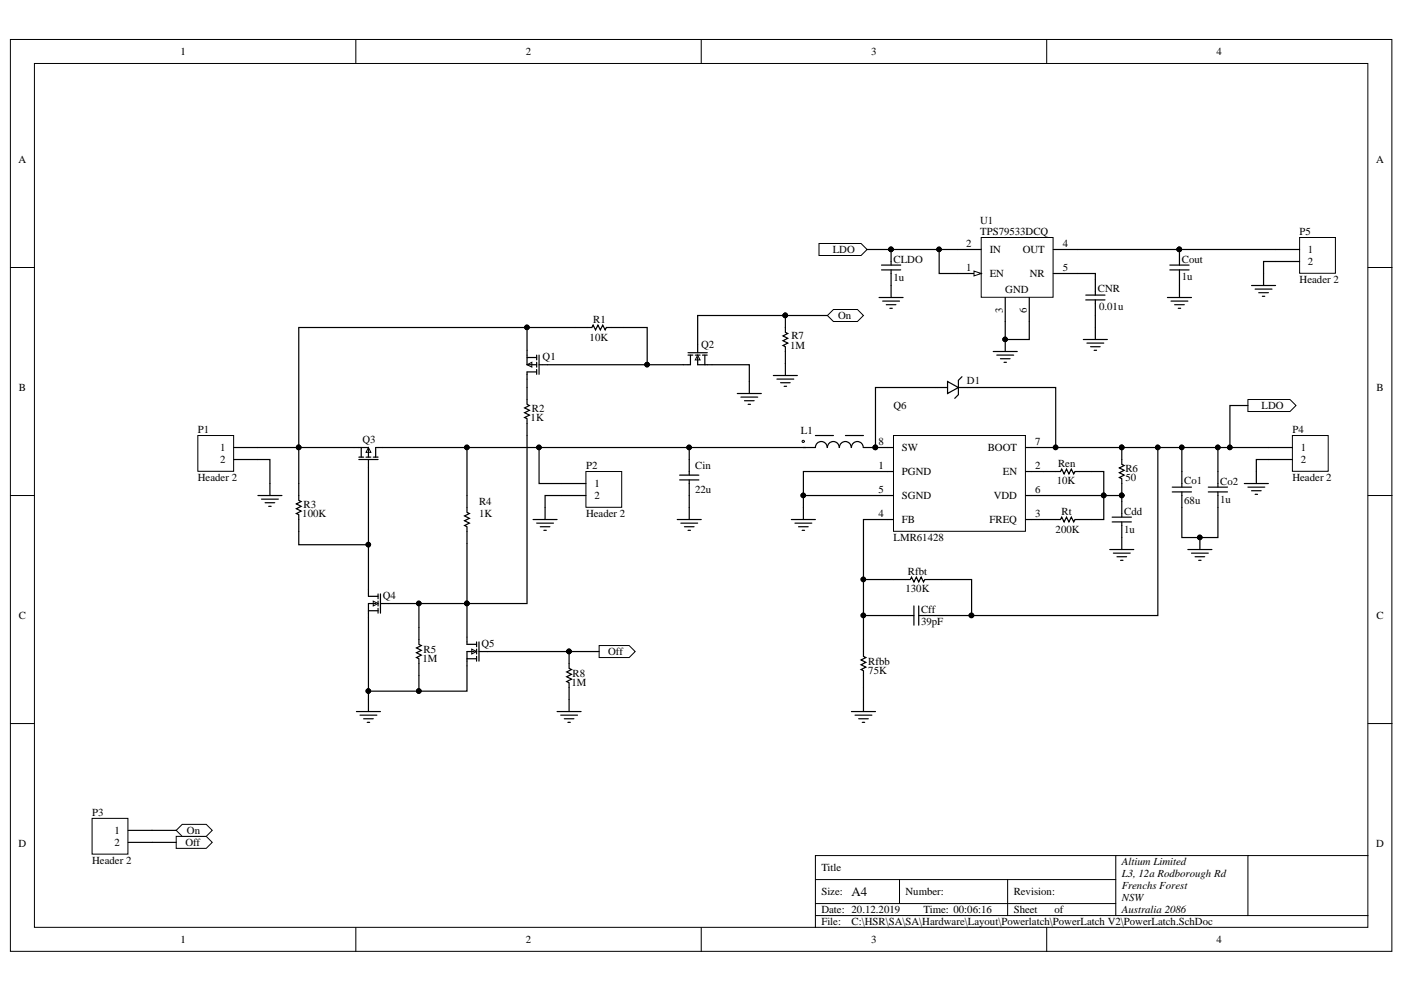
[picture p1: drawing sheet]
<svg xmlns="http://www.w3.org/2000/svg" width="297mm" height="210mm" viewBox="0 0 297 210" stroke-linecap="round" stroke-linejoin="round" font-family="sans-serif">
<defs><g id="words">
<text font-size="2.7" x="180.2" y="189.6">A4</text>
<g font-size="2.3">
<text x="38.2" y="11.7">1</text>
<text x="111.2" y="11.7">2</text>
<text x="184.3" y="11.7">3</text>
<text x="257.4" y="11.7">4</text>
<text x="3.9" y="34.5">A</text>
<text x="291.1" y="34.5">A</text>
<text x="207.4" y="47.5">U1</text>
<text x="176.2" y="53.6">LDO</text>
<text x="204.4" y="52.3">2</text>
<text x="207.4" y="49.7">TPS79533DCQ</text>
<text x="209.4" y="53.6">IN</text>
<text x="216.4" y="53.6">OUT</text>
<text x="224.9" y="52.3">4</text>
<text x="274.9" y="49.7">P5</text>
<text x="276.7" y="53.6">1</text>
<text x="189" y="59.4">1u</text>
<text x="189" y="55.6">CLDO</text>
<text x="204.4" y="57.4">1</text>
<text x="209.4" y="58.7">EN</text>
<text x="217.9" y="58.7">NR</text>
<text x="224.9" y="57.4">5</text>
<text x="250" y="59.2">1u</text>
<text x="250" y="55.6">Cout</text>
<text x="274.9" y="59.9">Header 2</text>
<text x="276.7" y="56.1">2</text>
<text x="212.7" y="61.9">GND</text>
<text x="232.3" y="61.7">CNR</text>
<text x="232.5" y="65.5">0.01u</text>
<text x="125.5" y="68.3">R1</text>
<text x="167.4" y="71.8">R7</text>
<text x="177.3" y="67.5">On</text>
<text x="212.2" y="66.1" transform="rotate(-90 212.2 66.1)">3</text>
<text x="217.3" y="66.1" transform="rotate(-90 217.3 66.1)">6</text>
<text x="114.8" y="76.2">Q1</text>
<text x="124.7" y="72.1">10K</text>
<text x="148.3" y="73.6">Q2</text>
<text x="167.2" y="73.9">1M</text>
<text x="4" y="82.8">B</text>
<text x="204.6" y="81.3">D1</text>
<text x="291.2" y="82.8">B</text>
<text x="112.3" y="89.1">1K</text>
<text x="112.5" y="87.1">R2</text>
<text x="189" y="86.6">Q6</text>
<text x="266.9" y="86.6">LDO</text>
<text x="41.8" y="91.7">P1</text>
<text x="46.6" y="95.5">1</text>
<text x="76.7" y="93.7">Q3</text>
<text x="169.5" y="91.9">L1</text>
<text x="185.9" y="94.2">8</text>
<text x="190.8" y="95.5">SW</text>
<text x="209" y="95.5">BOOT</text>
<text x="219" y="94.2">7</text>
<text x="273.4" y="91.7">P4</text>
<text x="275.2" y="95.5">1</text>
<text x="41.8" y="101.8">Header 2</text>
<text x="46.6" y="98">2</text>
<text x="124" y="99.3">P2</text>
<text x="147.1" y="99.3">Cin</text>
<text x="185.9" y="99.3">1</text>
<text x="190.8" y="100.5">PGND</text>
<text x="212.2" y="100.5">EN</text>
<text x="219" y="99.3">2</text>
<text x="223.9" y="98.8">Ren</text>
<text x="238.1" y="101.8">50</text>
<text x="238.1" y="99.8">R6</text>
<text x="273.4" y="101.8">Header 2</text>
<text x="275.2" y="98">2</text>
<text x="64.2" y="107.4">R3</text>
<text x="101.4" y="106.9">R4</text>
<text x="125.8" y="103.1">1</text>
<text x="125.8" y="105.6">2</text>
<text x="147.1" y="104.4">22u</text>
<text x="185.9" y="104.4">5</text>
<text x="190.8" y="105.6">SGND</text>
<text x="210.2" y="105.6">VDD</text>
<text x="219" y="104.4">6</text>
<text x="223.6" y="102.3">10K</text>
<text x="250.5" y="106.7">68u</text>
<text x="250.5" y="102.3">Co1</text>
<text x="258.2" y="106.4">1u</text>
<text x="258.2" y="102.6">Co2</text>
<text x="64" y="109.4">100K</text>
<text x="101.4" y="109.4">1K</text>
<text x="124" y="109.4">Header 2</text>
<text x="185.9" y="109.4">4</text>
<text x="190.8" y="110.7">FB</text>
<text x="209.3" y="110.7">FREQ</text>
<text x="219" y="109.4">3</text>
<text x="223.3" y="112.7">200K</text>
<text x="224.6" y="108.9">Rt</text>
<text x="237.9" y="112.7">1u</text>
<text x="237.9" y="108.9">Cdd</text>
<text x="189" y="114.5">LMR61428</text>
<text x="191.6" y="125.2">130K</text>
<text x="192.1" y="121.6">Rfbt</text>
<text x="4" y="131">C</text>
<text x="81" y="126.7">Q4</text>
<text x="194.9" y="129.8">Cff</text>
<text x="291.2" y="131">C</text>
<text x="101.9" y="136.9">Q5</text>
<text x="194.9" y="132.3">39pF</text>
<text x="89.4" y="140.2">1M</text>
<text x="89.6" y="138.1">R5</text>
<text x="121.1" y="143.2">R8</text>
<text x="128.7" y="138.6">Off</text>
<text x="183.7" y="142.7">75K</text>
<text x="183.7" y="140.7">Rfbb</text>
<text x="120.9" y="145.2">1M</text>
<text x="19.5" y="172.7">P3</text>
<text x="3.9" y="179.3">D</text>
<text x="24.2" y="176.5">1</text>
<text x="24.2" y="179">2</text>
<text x="39.2" y="179">Off</text>
<text x="39.6" y="176.5">On</text>
<text x="291.1" y="179.3">D</text>
<text x="19.5" y="182.8">Header 2</text>
<text x="173.8" y="184.4">Title</text>
<text x="237.3" y="183.1">Altium Limited</text>
<text x="237.3" y="185.6">L3, 12a Rodborough Rd</text>
<text x="173.8" y="189.4">Size:</text>
<text x="191.6" y="189.4">Number:</text>
<text x="214.5" y="189.4">Revision:</text>
<text x="237.3" y="188.2">Frenchs Forest</text>
<text x="237.3" y="190.7">NSW</text>
<text x="173.8" y="193.2">Date: 20.12.2019</text>
<text x="173.8" y="195.8">File:</text>
<text x="180.2" y="195.8">C:\HSR\SA\SA\Hardware\Layout\Powerlatch\PowerLatch V2\PowerLatch.SchDoc</text>
<text x="195.4" y="193.2">Time: 00:06:16</text>
<text x="214.5" y="193.2">Sheet</text>
<text x="223.1" y="193.2">of</text>
<text x="237.3" y="193.2">Australia 2086</text>
<text x="38.2" y="199.6">1</text>
<text x="111.2" y="199.6">2</text>
<text x="184.3" y="199.6">3</text>
<text x="257.4" y="199.6">4</text>
</g>
</g></defs>
<g fill="#fff" stroke="#000" stroke-width=".21">
<path d="M2.2 8.4h292.3v192.9h-292.3z"/>
<path d="M7.3 13.4h282.1v182.8h-282.1z"/>
</g>
<g fill="none" stroke="#000" stroke-width=".21">
<path d="M75.3 8.4v5M148.4 8.4v5M221.4 8.4v5M2.2 56.6h5.1M289.4 56.6h5.1M2.2 104.9h5.1M289.4 104.9h5.1M2.2 153.1h5.1M289.4 153.1h5.1M75.3 196.3v5.1M148.4 196.3v5.1M172.5 186.1h63.6"/>
<path d="M172.5 193.7h116.9M172.5 191.2h63.6M190.3 186.1v5.1M213.2 186.1v7.6M221.4 196.3v5.1M236.1 181v12.7M264 181h-91.5v15.3M289.4 181h-25.4v12.7"/>
</g>
<g fill="none" stroke="#000" stroke-width=".25">
<path d="M121.7 69.3h3.5l.3-.5 .5 1 .5-1 .5 1 .5-1 .5 1 .3-.5h3.5M111.5 82v3.6l.5 .2-1 .5 1 .5-1 .5 1 .5-1 .5 .5 .3v3.6M156 83.3h5.1M156.8 84h3.5M157.5 84.8h2M158.3 85.6h.5M158.5 80.7v2.6M63.2 102.3v3.6l.5 .2-1 .5 1 .5-1 .5 1 .6-1 .5 .5 .2v3.6M98.8 104.9v3.5l.5 .3-1 .5 1 .5-1 .5 1 .5-1 .5 .5 .3v3.5M75.4 150.6h5.1M76.2 151.3h3.5M76.9 152.1h2.1"/>
<path d="M77.7 152.8h.5M78 148v2.6"/>
</g>
<g fill="#fff" stroke="#000" stroke-width=".21">
<path d="M175.1 66.8l1.2-1.3h5.1l1.3 1.3-1.3 1.2h-5.1z" fill-rule="evenodd"/>
<path d="M126.8 136.6h6.3l1.3 1.3-1.3 1.2h-6.3z" fill-rule="evenodd"/>
</g>
<path d="M41.9 92.2h7.5v7.5h-7.5z" fill="#fff" stroke="#000" stroke-width=".21"/>
<path d="M49.5 94.7h5.1M49.5 97.2h5.1" fill="none" stroke="#000" stroke-width=".25"/>
<path d="M124 99.8h7.5v7.5h-7.5z" fill="#fff" stroke="#000" stroke-width=".21"/>
<path d="M118.9 102.3h5.1M118.9 104.9h5.1M167.4 109.9h5.1M168.2 110.7h3.5M169 111.5h2M169.7 112.2h.5M170 107.4v2.5" fill="none" stroke="#000" stroke-width=".25"/>
<path d="M19.5 173.2h7.6v7.5h-7.6z" fill="#fff" stroke="#000" stroke-width=".21"/>
<path d="M27.1 175.7h5.1M27.1 178.2h5.1" fill="none" stroke="#000" stroke-width=".25"/>
<g fill="#fff" stroke="#000" stroke-width=".21">
<path d="M37.3 177h6.3l1.3 1.2-1.3 1.3h-6.3z" fill-rule="evenodd"/>
<path d="M37.3 175.7l1.2-1.3h5.1l1.3 1.3-1.3 1.3h-5.1z" fill-rule="evenodd"/>
</g>
<path d="M74.9 94.7h1M78 98v1M80 94.7h1M54.6 104.9h5M55.3 105.6h3.6M56.1 106.4h2M56.9 107.1h.5M57.1 102.3v2.6M88.6 132.8v3.5l.5 .3-1 .5 1 .5-1 .5 1 .5-1 .5 .5 .3v3.5" fill="none" stroke="#000" stroke-width=".25"/>
<path d="M78 94.7l.5 1h-1.1z" fill="#fff"/>
<path d="M78 94.7l.5 1h-1.1z" fill="none" stroke="#000" stroke-width=".21"/>
<path d="M111.5 74.1v1M111.5 79.2v1M114.8 77.2h1M75.9 97.2h4.1M75.9 96.7h1M75.9 94.7h.5M76.4 96.7v-2h1.6v2M77.4 96.7h1.1M78 97.2v.8M79 96.7h1M80 94.7h-.5v2" fill="none" stroke="#000" stroke-width=".25"/>
<path d="M111.5 77.2l1-.5v1z" fill="#fff"/>
<path d="M111.5 77.2l1-.5v1z" fill="none" stroke="#000" stroke-width=".21"/>
<path d="M111.5 75.1v.5M113.5 75.6h-2v1.6h2M113.5 75.1v1.1M113.5 76.7v1M113.5 78.2v1M113.5 78.7h-2v.5M114 77.2h.8M114 75.1v4.1M144.5 77.2h1.1M147.6 72.9v.9M149.6 77.2h1.1" fill="none" stroke="#000" stroke-width=".25"/>
<path d="M147.6 75.1l.5 1.1h-1z" fill="#fff"/>
<path d="M147.6 75.1l.5 1.1h-1z" fill="none" stroke="#000" stroke-width=".21"/>
<path d="M145.6 74.6h4M145.6 75.1h1M146.1 75.1v2.1h-.5M147.1 75.1h1M147.6 73.9v.7M148.6 75.1h1M149.1 75.1v2.1h-1.5v-1.6M149.1 77.2h.5M98.8 134.8v1M98.8 139.9v1M102.1 137.9h1" fill="none" stroke="#000" stroke-width=".25"/>
<path d="M99.8 137.4l1 .5-1 .5z" fill="#fff"/>
<path d="M99.8 137.4l1 .5-1 .5z" fill="none" stroke="#000" stroke-width=".21"/>
<path d="M78 124.7v1M78 129.7v1.1M81.3 127.7h1M98.8 135.8v.5h2M98.8 139.4v.5M100.3 137.9h-1.5v1.5h2M100.8 135.8v1M100.8 137.4v1M100.8 138.9v1M101.3 137.9h.8M101.3 135.8v4.1" fill="none" stroke="#000" stroke-width=".25"/>
<path d="M79 127.2l1 .5-1 .5z" fill="#fff"/>
<path d="M79 127.2l1 .5-1 .5z" fill="none" stroke="#000" stroke-width=".21"/>
<path d="M78 125.7v.5h2M78 129.2v.5M79.5 127.7h-1.5v1.5h2M80 125.7v1M80 127.2v1M80 128.7v1M80.5 127.7h.8M80.5 125.7v4" fill="none" stroke="#000" stroke-width=".25"/>
<path d="M189 92.2h27.9v20.2h-27.9z" fill="#fff" stroke="#000" stroke-width=".21"/>
<g fill="none" stroke="#000" stroke-width=".25">
<path d="M172.5 92.2h3.8M175 94.7a1.25 1.25 0 0 0-1.2-1.3 1.25 1.25 0 0 0-1.3 1.3h-2.5M177.5 94.7a1.25 1.25 0 0 0-1.2-1.3 1.25 1.25 0 0 0-1.2 1.3M178.9 92.2h3.8M180.1 94.7a1.25 1.25 0 0 0-1.3-1.3 1.25 1.25 0 0 0-1.2 1.3M182.6 94.7a1.25 1.25 0 0 0-1.2-1.3 1.25 1.25 0 0 0-1.3 1.3M182.7 94.7h2.5M187.8 94.7h1.2M187.8 99.8h1.2M217 94.7h1.3M217 99.8h1.3M187.8 104.9h1.2"/>
<path d="M187.8 109.9h1.2M217 104.9h1.3M217 109.9h1.3"/>
</g>
<circle cx="185.2" cy="94.7" r=".48" fill="#000" stroke="#000" stroke-width=".21"/>
<circle cx="169.9" cy="93.4" r=".24" fill="#fff" stroke="#000" stroke-width=".21"/>
<circle cx="185.2" cy="94.7" r=".48" fill="#000" stroke="#000" stroke-width=".21"/>
<path d="M197.9 82h7.4M220.8 109.9h3.6l.2-.5 .5 1 .5-1 .5 1 .6-1 .5 1 .2-.5h3.6M234.8 116.3h5.1M235.3 109.4h4.1M235.3 110.4h4.1M235.6 117h3.5M236.3 117.8h2M237.1 118.6h.5M237.3 106.1v3.3M237.3 110.4v5.9" fill="none" stroke="#000" stroke-width=".25"/>
<path d="M200.5 80.7l2.3 1.3-2.3 1.3z" fill="#fff"/>
<path d="M203.5 79.7l-.7 .8v3l-.8 .8M200.5 80.7l2.3 1.3-2.3 1.3zM237.3 94.7v3.5l.5 .3-1 .5 1 .5-1 .5 1 .5-1 .5 .5 .3v3.6M112.8 109.9h5.1M113.5 110.7h3.6M114.3 111.5h2M115.1 112.2h.5M115.3 107.4v2.5" fill="none" stroke="#000" stroke-width=".25"/>
<g fill="#000" stroke="#000" stroke-width=".21">
<circle cx="237.3" cy="94.7" r=".48"/>
<circle cx="237.3" cy="104.8" r=".48"/>
</g>
<path d="M273.4 92.2h7.6v7.5h-7.6z" fill="#fff" stroke="#000" stroke-width=".21"/>
<g fill="none" stroke="#000" stroke-width=".25">
<path d="M163.6 79.5h5.1M166.2 66.8v3.5l.5 .3-1.1 .5 1.1 .5-1.1 .5 1.1 .5-1.1 .5 .6 .3v6.1M145.8 97.2v3.3M164.4 80.2h3.5M165.1 81h2.1M165.9 81.7h.5M220.8 99.8h3.6l.2-.5 .5 1 .5-1 .5 1 .6-1 .5 1 .2-.5h3.6M250 99.8v3.3M257.7 99.8v3.3M265.8 99.8v2.5M268.3 94.7h5.1M268.3 97.2h5.1"/>
<path d="M143.3 109.9h5.1M143.8 101.6h4.1M143.8 100.5h4.1M144 110.7h3.6M144.8 111.5h2M145.6 112.2h.5M145.8 101.6v3.3M145.8 107.4v2.5M248 103.1h4.1M248 104.1h4.1M250 104.1v3.3M251.3 116.3h5.1"/>
<path d="M252.1 117h3.5M252.8 117.8h2.1M253.6 118.6h.5M253.9 113.7v2.6M255.6 103.1h4.1M255.6 104.1h4.1M257.7 104.1v3.3M263.3 102.3h5M264 103.1h3.6M264.8 103.8h2M265.5 104.6h.6M120.4 137.9v3.5l.5 .3-1 .5 1 .5-1 .5 1 .5-1 .5 .5 .3v6.1"/>
<path d="M182.7 135.3v3.6l.5 .2-1 .5 1 .6-1 .5 1 .5-1 .5 .5 .2v3.6M189 122.6h3.6l.2-.5 .6 1 .5-1 .5 1 .5-1 .5 1 .2-.5h3.6M190.1 130.2h3.3M193.4 128.2v4.1M194.4 130.2h3.3M194.4 128.2v4.1M117.9 150.6h5M118.6 151.3h3.6M119.4 152.1h2M120.1 152.8h.6M180.1 150.6h5.1M180.9 151.3h3.6"/>
<path d="M181.7 152.1h2M182.4 152.8h.5M182.7 148v2.6"/>
</g>
<g fill="#000" stroke="#000" stroke-width=".21">
<circle cx="166.1" cy="66.7" r=".48"/>
<circle cx="253.8" cy="113.7" r=".48"/>
<circle cx="120.4" cy="137.8" r=".48"/>
</g>
<g fill="#fff" stroke="#000" stroke-width=".21">
<path d="M264 84.5h8.9l1.3 1.3-1.3 1.3h-8.9z" fill-rule="evenodd"/>
<path d="M173.3 51.5h8.9l1.2 1.3-1.2 1.3h-8.9z" fill-rule="evenodd"/>
</g>
<path d="M207.6 50.3h15.2v12.6h-15.2z" fill="#fff" stroke="#000" stroke-width=".21"/>
<path d="M202.5 57.9h5.1" fill="none" stroke="#000" stroke-width=".25"/>
<path d="M206.1 57.4l1.5 .5-1.5 .5z" fill="#fff"/>
<path d="M206.1 57.4l1.5 .5-1.5 .5z" fill="none" stroke="#000" stroke-width=".21"/>
<g fill="none" stroke="#000" stroke-width=".25">
<path d="M186.5 56.1h4.1M186.5 57.1h4.1M188.5 52.8v3.3M188.5 57.1v5.9M202.5 52.8h5.1M222.8 52.8h5.1M222.8 57.9h5.1M231.7 59.1v3.3M247.5 56.1h4.1M247.5 57.1h4.1M249.5 52.8v3.3M249.5 57.1v5.9"/>
<path d="M186 63h5.1M186.7 63.7h3.6M187.5 64.5h2M188.3 65.2h.5M210.1 74.4h5.1M210.9 75.1h3.6M211.7 75.9h2M212.4 76.7h.5M212.7 63v5M212.7 71.8v2.6M217.8 63v5M229.2 71.8h5.1"/>
<path d="M229.7 62.4h4.1M229.7 63.5h4.1M230 72.6h3.5M230.7 73.4h2.1M231.5 74.1h.5M231.7 63.5v3.3M231.7 69.3v2.5M247 63h5.1M247.8 63.7h3.5M248.5 64.5h2M249.3 65.2h.5"/>
</g>
<g fill="#000" stroke="#000" stroke-width=".21">
<circle cx="188.5" cy="52.8" r=".48"/>
<circle cx="249.5" cy="52.8" r=".49"/>
<circle cx="212.6" cy="71.8" r=".48"/>
</g>
<path d="M275 50.3h7.5v7.5h-7.5z" fill="#fff" stroke="#000" stroke-width=".21"/>
<g fill="none" stroke="#000" stroke-width=".25">
<path d="M183.4 52.8h19.1M198.7 52.8v5.1h3.8M227.9 57.9h3.8v1.2M227.9 52.8h47.1M275 55.3h-7.7v5.1M111.5 69.3v4.8M115.8 77.2h21.1M121.7 69.3h-58.5v33M131.8 69.3h5.1v7.9h7.6M150.7 77.2h7.8v3.5M175.1 66.8h-27.5v6.1M212.7 68v3.8h5.1v-3.8"/>
<path d="M231.7 66.8v2.5M264.8 60.4h5.1M265.5 61.2h3.6M266.3 61.9h2M267.1 62.7h.5M54.6 97.2h2.5v5.1M54.6 94.7h20.3M78 99v16.3h-14.8v-2.8M81 94.7h17.8v10.2M98.8 94.7h71.2M111.5 92.2v35.5h-12.7v7.1M111.5 80.2v1.8"/>
<path d="M114 94.7v7.6h4.9M145.8 94.7v2.5M187.8 99.8h-17.8v7.6M197.9 82h-12.7v12.7h2.6M205.3 82h18.1v12.7h-5.1M218.3 99.8h2.5M223.4 94.7h44.9M231 99.8h2.5v5.1h-15.2M245 94.7v35.5h-47.3M250 94.7v5.1M257.7 94.7v5.1M264 85.8h-3.8v8.9"/>
<path d="M268.3 97.2h-2.5v2.6M78 115.3v9.4M98.8 115v12.7h-10.2v5.1M118.9 104.9h-3.6v2.5M145.8 104.9v2.5M170 104.9h17.8M187.8 109.9h-5.1v25.4M218.3 109.9h2.5M237.3 106.1v-1.2h-3.8v5h-2.5M250 107.4v6.3h7.7v-6.3M78 130.8v17.2M82.3 127.7h6.3"/>
<path d="M103.1 137.9h23.7M182.7 122.6h6.3M182.7 130.2h7.4M199.2 122.6h6.4v7.6M88.6 142.9v3.3h-10.6M98.8 140.9v5.3h-10.2M182.7 145.5v2.5M32.2 175.7h5.1M32.2 178.2h5.1"/>
</g>
<g fill="#000" stroke="#000" stroke-width=".21">
<circle cx="188.5" cy="52.8" r=".48"/>
<circle cx="198.7" cy="52.8" r=".48"/>
<circle cx="249.5" cy="52.8" r=".49"/>
<circle cx="111.5" cy="69.3" r=".48"/>
<circle cx="136.9" cy="77.1" r=".48"/>
<circle cx="166.1" cy="66.7" r=".48"/>
<circle cx="212.6" cy="71.8" r=".48"/>
<circle cx="63.2" cy="94.7" r=".48"/>
<circle cx="98.8" cy="94.7" r=".48"/>
<circle cx="114" cy="94.7" r=".48"/>
<circle cx="145.8" cy="94.7" r=".48"/>
<circle cx="185.2" cy="94.7" r=".48"/>
<circle cx="223.3" cy="94.7" r=".48"/>
<circle cx="237.3" cy="94.7" r=".48"/>
<circle cx="244.9" cy="94.7" r=".48"/>
<circle cx="250" cy="94.7" r=".48"/>
<circle cx="257.6" cy="94.7" r=".48"/>
<circle cx="260.2" cy="94.7" r=".48"/>
<circle cx="77.9" cy="115.2" r=".48"/>
<circle cx="169.9" cy="104.8" r=".48"/>
<circle cx="233.5" cy="104.8" r=".48"/>
<circle cx="237.3" cy="104.8" r=".48"/>
<circle cx="253.8" cy="113.7" r=".48"/>
<circle cx="88.6" cy="127.7" r=".48"/>
<circle cx="98.8" cy="127.7" r=".48"/>
<circle cx="120.4" cy="137.8" r=".48"/>
<circle cx="182.7" cy="130.2" r=".48"/>
<circle cx="182.7" cy="122.6" r=".48"/>
<circle cx="205.5" cy="130.2" r=".49"/>
<circle cx="77.9" cy="146.2" r=".48"/>
<circle cx="88.6" cy="146.2" r=".48"/>
</g>
<use href="#words"/>
</svg>
